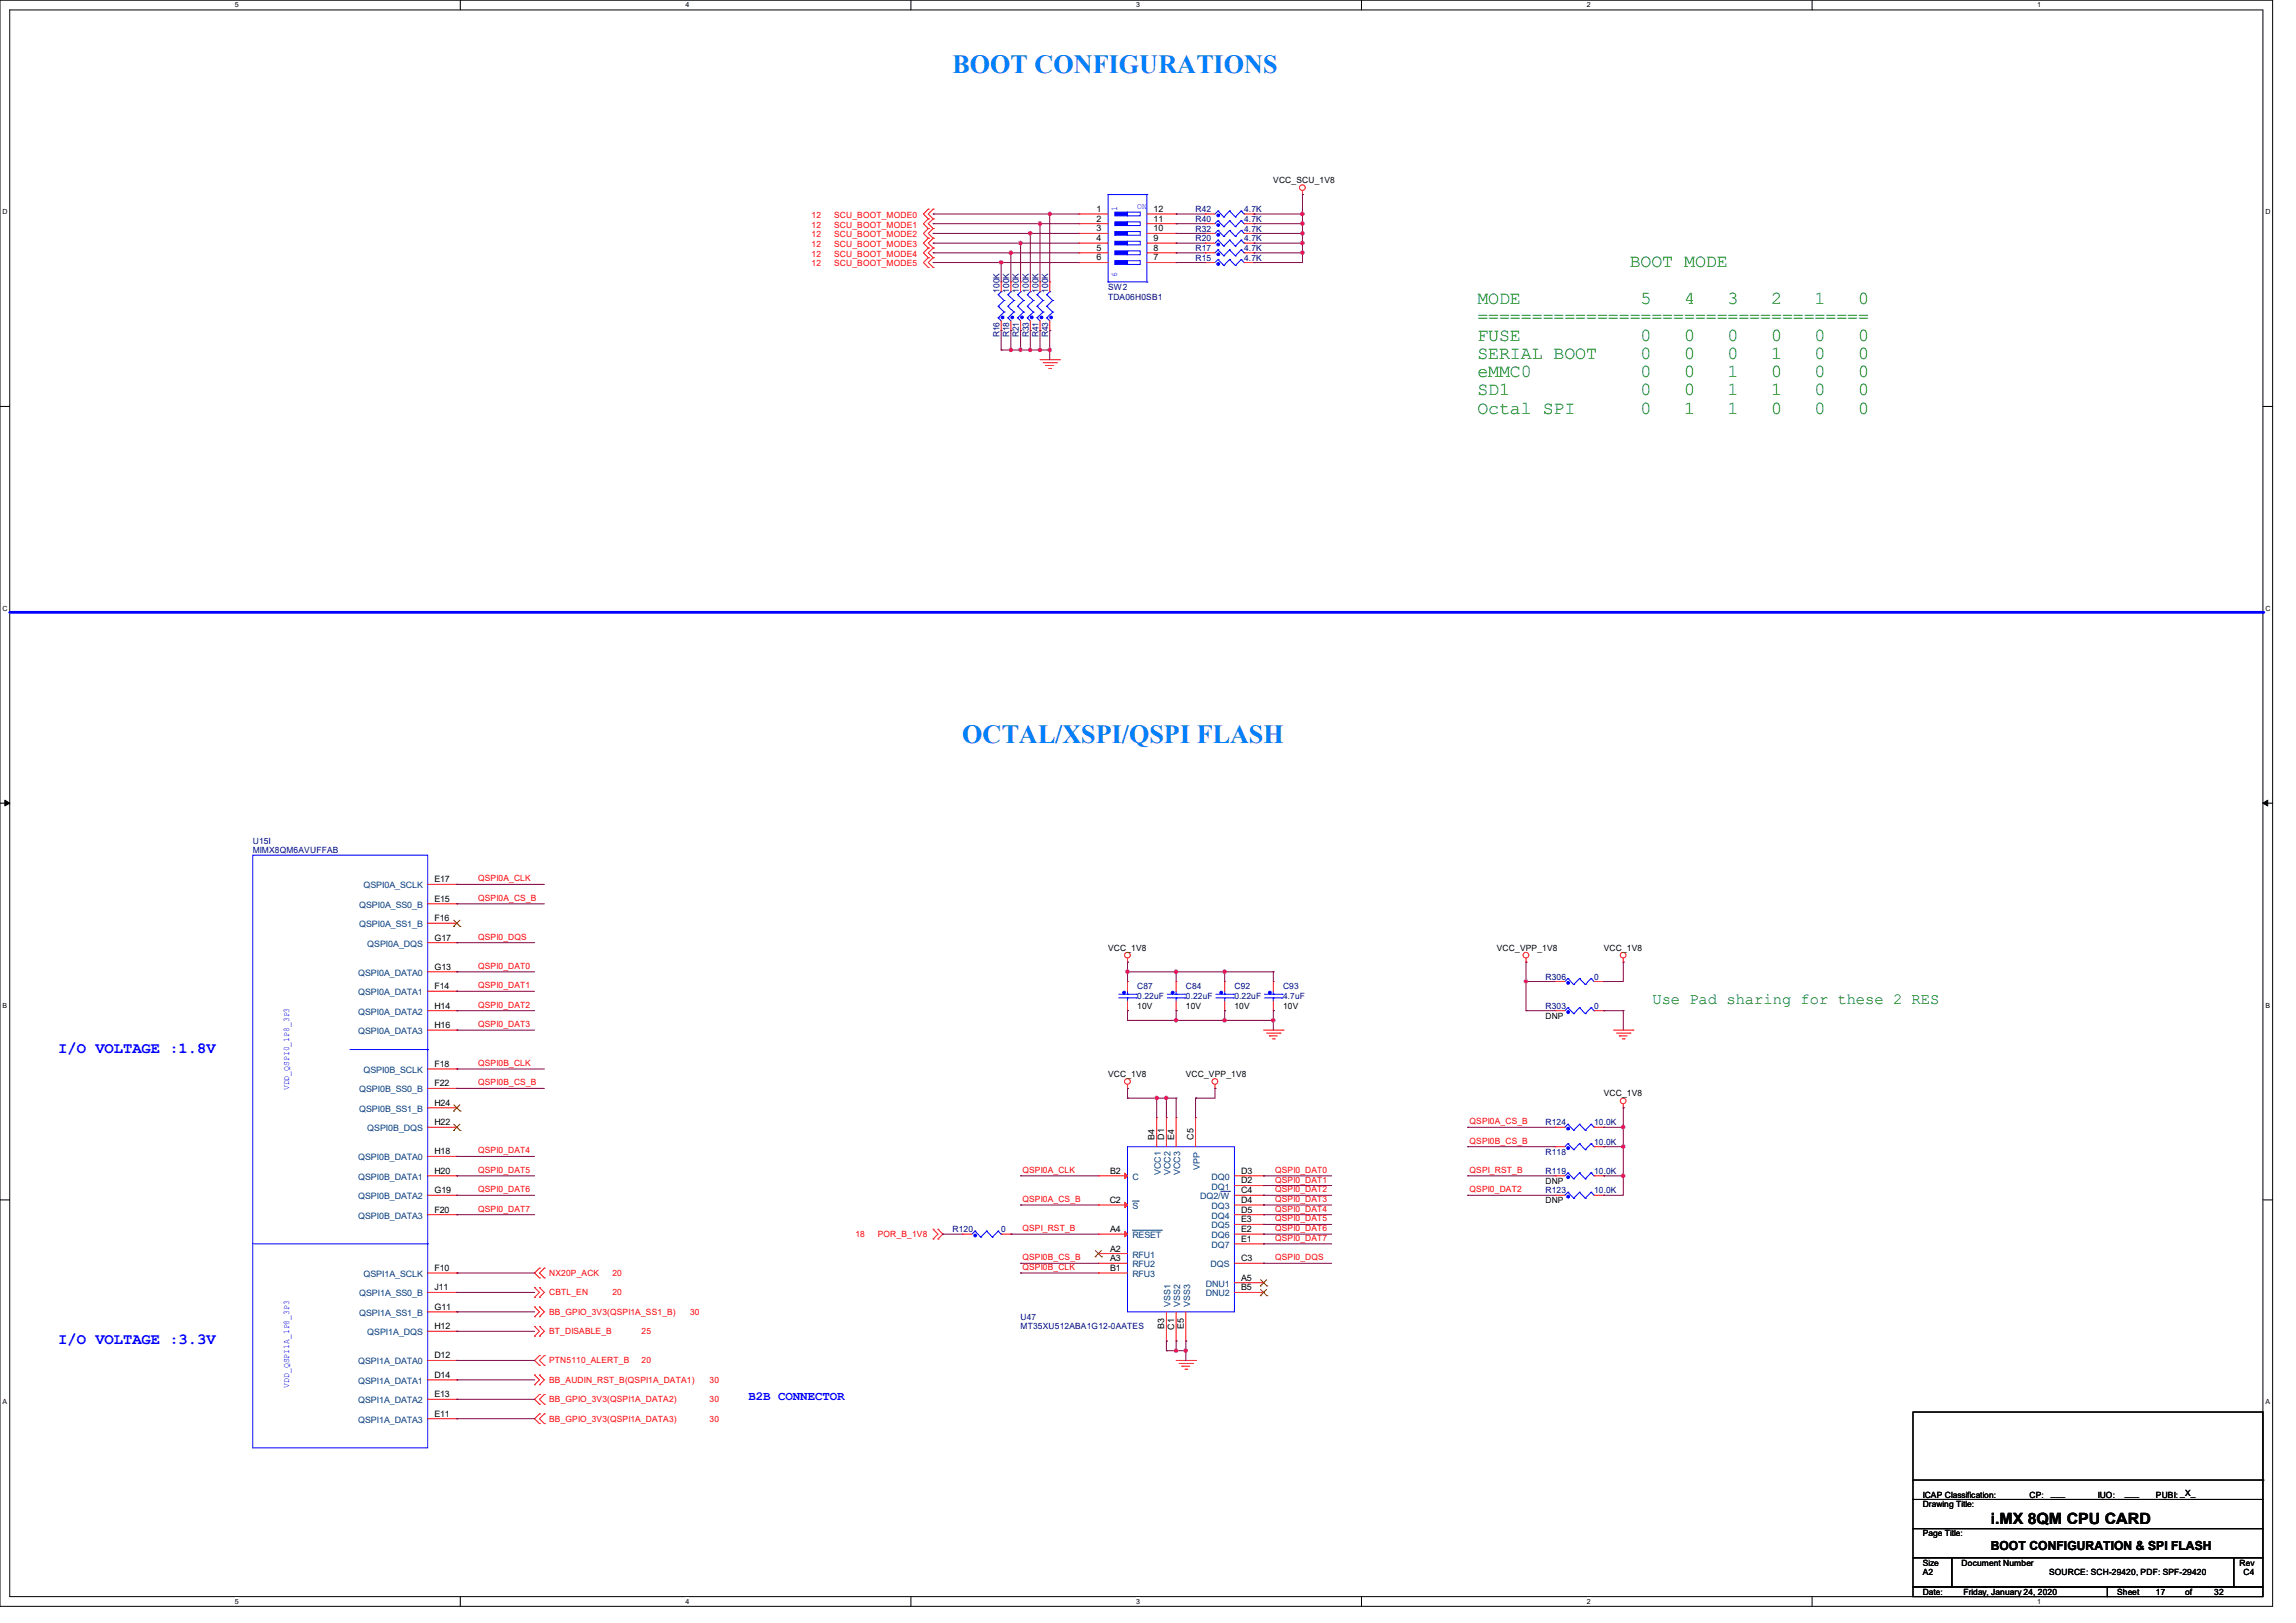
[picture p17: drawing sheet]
<svg xmlns="http://www.w3.org/2000/svg" width="420mm" height="297mm" viewBox="0 0 420 297" stroke-linecap="round" stroke-linejoin="round" font-family="sans-serif">
<defs><g id="words">
<g font-size="4.8" fill="#0080ff">
<text x="174.2" y="13.3">BOOT CONFIGURATIONS</text>
<text x="176" y="136">OCTAL/XSPI/QSPI FLASH</text>
</g>
<g font-size="3.3" fill="#008000">
<text x="298.1" y="48.9">BOOT MODE</text>
<text x="270.3" y="55.6">MODE</text>
<text x="270.3" y="59">====================================</text>
<text x="300.1" y="55.6">5</text>
<text x="308" y="55.6">4</text>
<text x="316" y="55.6">3</text>
<text x="324" y="55.6">2</text>
<text x="331.9" y="55.6">1</text>
<text x="339.9" y="55.6">0</text>
<text x="270.3" y="62.3">FUSE</text>
<text x="270.3" y="65.7">SERIAL BOOT</text>
<text x="300.1" y="62.3">0</text>
<text x="300.1" y="65.7">0</text>
<text x="308" y="62.3">0</text>
<text x="308" y="65.7">0</text>
<text x="316" y="62.3">0</text>
<text x="316" y="65.7">0</text>
<text x="324" y="62.3">0</text>
<text x="324" y="65.7">1</text>
<text x="331.9" y="62.3">0</text>
<text x="331.9" y="65.7">0</text>
<text x="339.9" y="62.3">0</text>
<text x="339.9" y="65.7">0</text>
<text x="270.3" y="69">eMMC0</text>
<text x="300.1" y="69">0</text>
<text x="308" y="69">0</text>
<text x="316" y="69">1</text>
<text x="324" y="69">0</text>
<text x="331.9" y="69">0</text>
<text x="339.9" y="69">0</text>
<text x="270.3" y="72.3">SD1</text>
<text x="270.3" y="75.7">Octal SPI</text>
<text x="300.1" y="72.3">0</text>
<text x="300.1" y="75.7">0</text>
<text x="308" y="72.3">0</text>
<text x="308" y="75.7">1</text>
<text x="316" y="72.3">1</text>
<text x="316" y="75.7">1</text>
<text x="324" y="72.3">1</text>
<text x="324" y="75.7">0</text>
<text x="331.9" y="72.3">0</text>
<text x="331.9" y="75.7">0</text>
<text x="339.9" y="72.3">0</text>
<text x="339.9" y="75.7">0</text>
</g>
<text font-size="2.8" fill="#008000" x="302.3" y="183.6">Use Pad sharing for these 2 RES</text>
<g font-size="2.8" fill="#00f">
<text x="10.7" y="192.7">I/O VOLTAGE :1.8V</text>
<text x="10.7" y="246">I/O VOLTAGE :3.3V</text>
</g>
<text font-size="2.8" x="364.1" y="278.8">i.MX 8QM CPU CARD</text>
<text font-size="2.3" fill="#00f" x="136.9" y="256.2">B2B CONNECTOR</text>
<text font-size="2.3" x="364.1" y="283.6">BOOT CONFIGURATION &amp; SPI FLASH</text>
<g font-size="1.6">
<text x="232.9" y="33.5">VCC_SCU_1V8</text>
<text x="200.6" y="38.8">1</text>
<text x="200.6" y="40.6">2</text>
<text x="211" y="40.6">11</text>
<text x="211" y="38.8">12</text>
<text x="200.6" y="42.3">3</text>
<text x="200.6" y="44.1">4</text>
<text x="200.6" y="45.9">5</text>
<text x="200.6" y="47.7">6</text>
<text x="211" y="47.7">7</text>
<text x="211" y="45.9">8</text>
<text x="211" y="44.1">9</text>
<text x="211" y="42.3">10</text>
<text x="79.5" y="161.5">E17</text>
<text x="79.5" y="165">E15</text>
<text x="79.5" y="172.1">G17</text>
<text x="79.5" y="168.6">F16</text>
<text x="202.7" y="173.9">VCC_1V8</text>
<text x="273.8" y="173.9">VCC_VPP_1V8</text>
<text x="293.4" y="173.9">VCC_1V8</text>
<text x="79.5" y="177.5">G13</text>
<text x="79.5" y="181">F14</text>
<text x="79.5" y="184.6">H14</text>
<text x="208" y="184.6">10V</text>
<text x="216.9" y="184.6">10V</text>
<text x="225.8" y="184.6">10V</text>
<text x="234.7" y="184.6">10V</text>
<text x="79.5" y="188.1">H16</text>
<text x="282.7" y="186.4">DNP</text>
<text x="79.5" y="195.2">F18</text>
<text x="202.7" y="197.1">VCC_1V8</text>
<text x="216.9" y="197.1">VCC_VPP_1V8</text>
<text x="79.5" y="198.8">F22</text>
<text x="79.5" y="202.4">H24</text>
<text x="293.4" y="200.6">VCC_1V8</text>
<text x="79.5" y="205.9">H22</text>
<text x="211.2" y="208.6" transform="rotate(-90 211.2 208.6)">B4</text>
<text x="213" y="208.6" transform="rotate(-90 213 208.6)">D1</text>
<text x="214.8" y="208.6" transform="rotate(-90 214.8 208.6)">E4</text>
<text x="218.3" y="208.6" transform="rotate(-90 218.3 208.6)">C5</text>
<text x="79.5" y="211.2">H18</text>
<text x="79.5" y="214.8">H20</text>
<text x="203.1" y="214.8">B2</text>
<text x="227" y="214.8">D3</text>
<text x="79.5" y="218.4">G19</text>
<text x="79.5" y="221.9">F20</text>
<text x="203" y="220.1">C2</text>
<text x="227" y="216.6">D2</text>
<text x="227" y="218.4">C4</text>
<text x="227" y="220.1">D4</text>
<text x="227" y="221.9">D5</text>
<text x="282.7" y="216.6">DNP</text>
<text x="282.7" y="220.2">DNP</text>
<text x="203.1" y="225.5">A4</text>
<text x="227" y="223.7">E3</text>
<text x="227" y="225.5">E2</text>
<text x="227" y="227.2">E1</text>
<text x="79.5" y="232.6">F10</text>
<text x="203.1" y="229">A2</text>
<text x="203.1" y="230.8">A3</text>
<text x="203.1" y="232.6">B1</text>
<text x="227" y="230.8">C3</text>
<text x="79.5" y="236.1">J11</text>
<text x="79.5" y="239.7">G11</text>
<text x="227" y="234.4">A5</text>
<text x="227" y="236.1">B5</text>
<text x="79.5" y="243.3">H12</text>
<text x="213" y="243.3" transform="rotate(-90 213 243.3)">B3</text>
<text x="214.8" y="243.4" transform="rotate(-90 214.8 243.4)">C1</text>
<text x="216.5" y="243.3" transform="rotate(-90 216.5 243.3)">E5</text>
<text x="79.5" y="248.6">D12</text>
<text x="79.5" y="252.1">D14</text>
<text x="79.5" y="255.7">E13</text>
<text x="79.5" y="259.3">E11</text>
<text x="351.7" y="275.8">Drawing Title:</text>
<text x="351.7" y="274.1">ICAP Classification:</text>
<text x="371.3" y="274.1">CP:</text>
<text x="375.2" y="273.8">___</text>
<text x="383.7" y="274.1">IUO:</text>
<text x="388.7" y="273.8">___</text>
<text x="394.4" y="274.1">PUBI: _X_</text>
<text x="351.7" y="281.2">Page Title:</text>
<text x="351.7" y="286.5">Size</text>
<text x="358.8" y="286.5">Document Number</text>
<text x="409.7" y="286.5">Rev</text>
<text x="351.7" y="291.8">Date:</text>
<text x="351.7" y="288.3">A2</text>
<text x="359.2" y="291.8">Friday, January 24, 2020</text>
<text x="374.8" y="288.3">SOURCE: SCH-29420, PDF: SPF-29420</text>
<text x="387.3" y="291.8">Sheet</text>
<text x="394.4" y="291.8">17</text>
<text x="399.7" y="291.8">of</text>
<text x="405" y="291.8">32</text>
<text x="410.4" y="288.3">C4</text>
</g>
<g font-size="1.6" fill="#f00">
<text x="148.5" y="41.7">12</text>
<text x="148.5" y="39.9">12</text>
<text x="152.6" y="41.7">SCU_BOOT_MODE1</text>
<text x="152.6" y="39.9">SCU_BOOT_MODE0</text>
<text x="148.5" y="45.2">12</text>
<text x="148.5" y="43.4">12</text>
<text x="148.5" y="47">12</text>
<text x="152.6" y="45.2">SCU_BOOT_MODE3</text>
<text x="152.6" y="43.4">SCU_BOOT_MODE2</text>
<text x="152.6" y="47">SCU_BOOT_MODE4</text>
<text x="148.5" y="48.8">12</text>
<text x="152.6" y="48.8">SCU_BOOT_MODE5</text>
<text x="87.5" y="161.3">QSPI0A_CLK</text>
<text x="87.5" y="164.8">QSPI0A_CS_B</text>
<text x="87.5" y="172">QSPI0_DQS</text>
<text x="87.5" y="177.3">QSPI0_DAT0</text>
<text x="87.5" y="180.8">QSPI0_DAT1</text>
<text x="87.5" y="184.4">QSPI0_DAT2</text>
<text x="87.5" y="188">QSPI0_DAT3</text>
<text x="87.5" y="195.1">QSPI0B_CLK</text>
<text x="87.5" y="198.6">QSPI0B_CS_B</text>
<text x="268.8" y="205.7">QSPI0A_CS_B</text>
<text x="268.8" y="209.3">QSPI0B_CS_B</text>
<text x="87.5" y="211.1">QSPI0_DAT4</text>
<text x="87.5" y="214.6">QSPI0_DAT5</text>
<text x="187" y="214.6">QSPI0A_CLK</text>
<text x="233.3" y="214.6">QSPI0_DAT0</text>
<text x="268.8" y="214.6">QSPI_RST_B</text>
<text x="87.5" y="218.2">QSPI0_DAT6</text>
<text x="87.5" y="221.7">QSPI0_DAT7</text>
<text x="187" y="220">QSPI0A_CS_B</text>
<text x="233.3" y="216.4">QSPI0_DAT1</text>
<text x="233.3" y="218.2">QSPI0_DAT2</text>
<text x="233.3" y="220">QSPI0_DAT3</text>
<text x="233.3" y="221.7">QSPI0_DAT4</text>
<text x="268.8" y="218.2">QSPI0_DAT2</text>
<text x="156.5" y="226.4">18</text>
<text x="160.6" y="226.4">POR_B_1V8</text>
<text x="187" y="225.3">QSPI_RST_B</text>
<text x="233.3" y="223.5">QSPI0_DAT5</text>
<text x="233.3" y="225.3">QSPI0_DAT6</text>
<text x="233.3" y="227.1">QSPI0_DAT7</text>
<text x="100.5" y="233.5">NX20P_ACK</text>
<text x="112" y="233.5">20</text>
<text x="187" y="230.6">QSPI0B_CS_B</text>
<text x="187" y="232.4">QSPI0B_CLK</text>
<text x="233.3" y="230.6">QSPI0_DQS</text>
<text x="100.5" y="237.1">CBTL_EN</text>
<text x="112" y="237.1">20</text>
<text x="100.5" y="244.2">BT_DISABLE_B</text>
<text x="100.5" y="240.6">BB_GPIO_3V3(QSPI1A_SS1_B)</text>
<text x="117.4" y="244.2">25</text>
<text x="126.2" y="240.6">30</text>
<text x="100.5" y="249.5">PTN5110_ALERT_B</text>
<text x="117.4" y="249.5">20</text>
<text x="100.5" y="256.6">BB_GPIO_3V3(QSPI1A_DATA2)</text>
<text x="100.5" y="253.1">BB_AUDIN_RST_B(QSPI1A_DATA1)</text>
<text x="129.8" y="256.6">30</text>
<text x="129.8" y="253.1">30</text>
<text x="100.5" y="260.2">BB_GPIO_3V3(QSPI1A_DATA3)</text>
<text x="129.8" y="260.2">30</text>
</g>
<g font-size="1.6" fill="#00f">
<text x="204.4" y="38.6" transform="rotate(-90 204.4 38.6)">1</text>
<text x="208" y="38.3">ON</text>
<text x="204.4" y="50.7" transform="rotate(-90 204.4 50.7)">6</text>
<text x="52.9" y="199.5" transform="rotate(-90 52.9 199.5)">VDD_QSPI0_1P8_3P3</text>
<text x="52.9" y="254" transform="rotate(-90 52.9 254)">VDD_QSPI1A_1P8_3P3</text>
</g>
<g font-size="1.6" fill="#000080">
<text x="218.7" y="38.8">R42</text>
<text x="218.7" y="40.6">R40</text>
<text x="227.6" y="38.8">4.7K</text>
<text x="227.6" y="40.6">4.7K</text>
<text x="218.7" y="47.7">R15</text>
<text x="218.7" y="44.2">R20</text>
<text x="218.7" y="42.4">R32</text>
<text x="218.7" y="45.9">R17</text>
<text x="227.6" y="47.7">4.7K</text>
<text x="227.6" y="44.2">4.7K</text>
<text x="227.6" y="42.4">4.7K</text>
<text x="227.6" y="45.9">4.7K</text>
<text x="182.8" y="53.6" transform="rotate(-90 182.8 53.6)">100K</text>
<text x="184.6" y="53.6" transform="rotate(-90 184.6 53.6)">100K</text>
<text x="186.4" y="53.6" transform="rotate(-90 186.4 53.6)">100K</text>
<text x="188.2" y="53.6" transform="rotate(-90 188.2 53.6)">100K</text>
<text x="189.9" y="53.6" transform="rotate(-90 189.9 53.6)">100K</text>
<text x="191.7" y="53.6" transform="rotate(-90 191.7 53.6)">100K</text>
<text x="202.7" y="53">SW2</text>
<text x="202.7" y="54.8">TDA06H0SB1</text>
<text x="182.8" y="61.7" transform="rotate(-90 182.8 61.7)">R16</text>
<text x="184.6" y="61.7" transform="rotate(-90 184.6 61.7)">R18</text>
<text x="186.4" y="61.7" transform="rotate(-90 186.4 61.7)">R21</text>
<text x="188.2" y="61.7" transform="rotate(-90 188.2 61.7)">R33</text>
<text x="189.9" y="61.7" transform="rotate(-90 189.9 61.7)">R41</text>
<text x="191.7" y="61.7" transform="rotate(-90 191.7 61.7)">R43</text>
<text x="46.2" y="154.4">U15I</text>
<text x="46.2" y="156.2">MIMX8QM6AVUFFAB</text>
<text x="282.7" y="179.3">R306</text>
<text x="291.6" y="179.3">0</text>
<text x="208" y="181.1">C87</text>
<text x="208" y="182.8">0.22uF</text>
<text x="216.9" y="181.1">C84</text>
<text x="216.9" y="182.8">0.22uF</text>
<text x="225.8" y="181.1">C92</text>
<text x="225.8" y="182.8">0.22uF</text>
<text x="234.7" y="181.1">C93</text>
<text x="234.7" y="182.8">4.7uF</text>
<text x="282.7" y="184.6">R303</text>
<text x="291.6" y="184.6">0</text>
<text x="282.7" y="205.9">R124</text>
<text x="291.6" y="205.9">10.0K</text>
<text x="291.6" y="209.5">10.0K</text>
<text x="282.7" y="211.3">R118</text>
<text x="282.7" y="214.8">R119</text>
<text x="291.6" y="214.8">10.0K</text>
<text x="282.7" y="218.4">R123</text>
<text x="291.6" y="218.4">10.0K</text>
<text x="174.2" y="225.5">R120</text>
<text x="183.1" y="225.5">0</text>
<text x="186.7" y="243.3">MT35XU512ABA1G12-0AATES</text>
<text x="186.7" y="241.5">U47</text>
</g>
<g font-size="1.6" fill="#004080">
<text x="65.7" y="166.1">QSPI0A_SS0_B</text>
<text x="66.5" y="162.6">QSPI0A_SCLK</text>
<text x="65.7" y="169.7">QSPI0A_SS1_B</text>
<text x="67.2" y="173.2">QSPI0A_DQS</text>
<text x="65.5" y="178.6">QSPI0A_DATA0</text>
<text x="65.5" y="182.1">QSPI0A_DATA1</text>
<text x="65.5" y="185.7">QSPI0A_DATA2</text>
<text x="65.5" y="189.2">QSPI0A_DATA3</text>
<text x="66.5" y="196.3">QSPI0B_SCLK</text>
<text x="65.7" y="199.9">QSPI0B_SS0_B</text>
<text x="65.7" y="203.5">QSPI0B_SS1_B</text>
<text x="67.2" y="207">QSPI0B_DQS</text>
<text x="65.5" y="212.3">QSPI0B_DATA0</text>
<text x="65.5" y="215.9">QSPI0B_DATA1</text>
<text x="207.1" y="215.9">C</text>
<text x="212.3" y="215.1" transform="rotate(-90 212.3 215.1)">VCC1</text>
<text x="214.1" y="215.1" transform="rotate(-90 214.1 215.1)">VCC2</text>
<text x="215.9" y="215.1" transform="rotate(-90 215.9 215.1)">VCC3</text>
<text x="219.5" y="214" transform="rotate(-90 219.5 214)">VPP</text>
<text x="221.6" y="215.9">DQ0</text>
<text x="65.5" y="219.5">QSPI0B_DATA2</text>
<text x="207.1" y="221.2">S</text>
<text x="219.5" y="219.5">DQ2/W</text>
<text x="221.6" y="217.7">DQ1</text>
<text x="221.6" y="221.2">DQ3</text>
<text x="65.5" y="223">QSPI0B_DATA3</text>
<text x="207.1" y="226.6">RESET</text>
<text x="221.6" y="223">DQ4</text>
<text x="221.6" y="224.8">DQ5</text>
<text x="221.6" y="226.6">DQ6</text>
<text x="66.5" y="233.7">QSPI1A_SCLK</text>
<text x="207.1" y="230.1">RFU1</text>
<text x="207.1" y="231.9">RFU2</text>
<text x="207.1" y="233.7">RFU3</text>
<text x="221.4" y="231.9">DQS</text>
<text x="221.6" y="228.3">DQ7</text>
<text x="65.7" y="237.2">QSPI1A_SS0_B</text>
<text x="214.1" y="239.2" transform="rotate(-90 214.1 239.2)">VSS1</text>
<text x="215.9" y="239.2" transform="rotate(-90 215.9 239.2)">VSS2</text>
<text x="217.7" y="239.2" transform="rotate(-90 217.7 239.2)">VSS3</text>
<text x="220.6" y="235.5">DNU1</text>
<text x="220.6" y="237.2">DNU2</text>
<text x="65.7" y="240.8">QSPI1A_SS1_B</text>
<text x="67.2" y="244.4">QSPI1A_DQS</text>
<text x="65.5" y="249.7">QSPI1A_DATA0</text>
<text x="65.5" y="253.2">QSPI1A_DATA1</text>
<text x="65.5" y="256.8">QSPI1A_DATA2</text>
<text x="65.5" y="260.4">QSPI1A_DATA3</text>
</g>
<g font-size="1.3">
<text x="43" y="1.4">5</text>
<text x="125.4" y="1.4">4</text>
<text x="207.8" y="1.4">3</text>
<text x="290.2" y="1.4">2</text>
<text x="372.7" y="1.4">1</text>
<text x=".5" y="39.2">D</text>
<text x="414.4" y="39.2">D</text>
<text x=".5" y="111.8">C</text>
<text x="414.4" y="111.8">C</text>
<text x=".5" y="184.4">B</text>
<text x="414.4" y="184.4">B</text>
<text x=".5" y="257">A</text>
<text x="414.4" y="257">A</text>
<text x="43" y="293.5">5</text>
<text x="125.4" y="293.5">4</text>
<text x="207.8" y="293.5">3</text>
<text x="290.2" y="293.5">2</text>
<text x="372.7" y="293.5">1</text>
</g>
</g></defs>
<path d="M0 0h415.7v294h-415.7zM1.8 1.8h412.1v290.4h-412.1z" fill="none" stroke="#000" stroke-width=".18"/>
<g fill="#fff">
<path d="M43 .2h.6v1.4h-.6z"/>
<path d="M43 292.4h.6v1.4h-.6z"/>
</g>
<path d="M84.2 0v1.8M84.2 292.2v1.8" fill="none" stroke="#000" stroke-width=".18"/>
<g fill="#fff">
<path d="M125.4 .2h.7v1.4h-.7z"/>
<path d="M125.4 292.4h.7v1.4h-.7z"/>
</g>
<path d="M166.6 0v1.8M166.6 292.2v1.8" fill="none" stroke="#000" stroke-width=".18"/>
<g fill="#fff">
<path d="M207.8 .2h.7v1.4h-.7z"/>
<path d="M207.8 292.4h.7v1.4h-.7z"/>
</g>
<path d="M249 0v1.8M249 292.2v1.8" fill="none" stroke="#000" stroke-width=".18"/>
<g fill="#fff">
<path d="M290.2 .2h.7v1.4h-.7z"/>
<path d="M290.2 292.4h.7v1.4h-.7z"/>
</g>
<path d="M331.5 0v1.8M331.5 292.2v1.8" fill="none" stroke="#000" stroke-width=".18"/>
<g fill="#fff">
<path d="M372.7 .2h.6v1.4h-.6z"/>
<path d="M372.7 292.4h.6v1.4h-.6z"/>
<path d="M.5 38.1h.9v1.4h-.9z"/>
<path d="M414.4 38.1h.9v1.4h-.9z"/>
<path d="M.5 110.7h.9v1.4h-.9z"/>
<path d="M414.4 110.7h.9v1.4h-.9z"/>
</g>
<path d="M0 74.4h1.8M413.9 74.4h1.8" fill="none" stroke="#000" stroke-width=".18"/>
<g fill="#fff">
<path d="M.5 183.3h.8v1.4h-.8z"/>
<path d="M414.4 183.3h.8v1.4h-.8z"/>
</g>
<path d="M0 147h1.8M413.9 147h1.8" fill="none" stroke="#000" stroke-width=".18"/>
<path d="M.9 146.4l.9 .6-.9 .5zM413.9 147l.9-.6v1.1z" fill="#000" stroke="#000" stroke-width=".18"/>
<g fill="#fff">
<path d="M.5 255.9h.8v1.4h-.8z"/>
<path d="M414.4 255.9h.8v1.4h-.8z"/>
</g>
<path d="M0 219.6h1.8M413.9 219.6h1.8" fill="none" stroke="#000" stroke-width=".18"/>
<path d="M1.8 112.1h412.1" fill="none" stroke="#00f" stroke-width=".51"/>
<circle cx="413.9" cy="112.1" r=".25" fill="#00f"/>
<g fill="none" stroke="#f00" stroke-width=".18">
<path d="M169.8 38.3h.1M169.8 38.3l-.9 .9 .9 .8M170.7 38.3h.1M170.7 38.3l-.9 .9 .9 .8M197.4 39.2h.1M197.4 39.2h5.3M209.8 39.2h5.3M215.1 39.2h.1M220.5 39.2h.1M220.5 39.2h1.7M227.6 39.2h1.8M229.4 39.2h.1"/>
<path d="M238.3 35.6h.1M238.3 34.9v.7M169.8 43.6h.1M169.8 45.4h.1M169.8 41.8h.1M169.8 47.2h.1M169.8 48.9h.1M169.8 40h.1M169.8 43.6l-.9 .9 .9 .9M169.8 41.8l-.9 .9 .9 .9M169.8 47.2l-.9 .8 .9 .9M169.8 40l-.9 .9 .9 .9"/>
<path d="M169.8 45.4l-.9 .9 .9 .9M170.7 43.6h.1M170.7 45.4h.1M170.7 41.8h.1M170.7 47.2h.1M170.7 48.9h.1M170.7 40h.1M170.7 43.6l-.9 .9 .9 .9M170.7 41.8l-.9 .9 .9 .9M170.7 47.2l-.9 .8 .9 .9M170.7 40l-.9 .9 .9 .9M170.7 45.4l-.9 .9 .9 .9"/>
<path d="M183.1 51.6h.1M183.1 51.6v1.8M183.1 58.7v1.8M184.9 51.6h.1M184.9 51.6v1.8M184.9 58.7v1.8M186.7 51.6h.1M186.7 51.6v1.8M186.7 58.7v1.8M188.5 51.6h.1M188.5 51.6v1.8M188.5 58.7v1.8"/>
<path d="M190.2 51.6h.1M190.2 51.6v1.8M190.2 58.7v1.8M192 51.6h.1M192 51.6v1.8M192 58.7v1.8M197.4 40.9h.1M197.4 42.7h.1M197.4 44.5h.1M197.4 46.3h.1M197.4 48h.1M197.4 48h5.3"/>
<path d="M197.4 40.9h5.3M197.4 42.7h5.3M197.4 44.5h5.3M197.4 46.3h5.3M209.8 48h5.3M209.8 40.9h5.3M209.8 42.7h5.3M209.8 44.5h5.3M209.8 46.3h5.3M215.1 48h.1M215.1 46.3h.1M215.1 44.5h.1"/>
<path d="M215.1 42.7h.1M215.1 40.9h.1M220.5 48h.1M220.5 40.9h.1M220.5 44.5h.1M220.5 42.7h.1M220.5 46.3h.1M220.5 48h1.7M220.5 40.9h1.7M220.5 42.7h1.7M220.5 44.5h1.7M220.5 46.3h1.7"/>
<path d="M227.6 48h1.8M227.6 40.9h1.8M227.6 42.7h1.8M227.6 44.5h1.8M227.6 46.3h1.8M229.4 48h.1M229.4 40.9h.1M229.4 44.5h.1M229.4 42.7h.1M229.4 46.3h.1M183.1 60.5h.1M184.9 60.5h.1"/>
<path d="M186.7 60.5h.1M188.5 60.5h.1M190.2 60.5h.1M190.2 65.8h3.6M190.8 66.4h2.5M191.3 66.9h.1M191.3 66.9h1.4M191.9 67.4h.3M192 60.5h.1M192.2 67.4h.1M193.3 66.4h.1M193.8 65.8h.1"/>
<path d="M78.2 177.8h5.4M78.2 172.5h5.4M78.2 161.8h5.4M78.2 165.4h5.4M78.2 169h5.4M83.6 177.8h.1M83.6 172.5h.1M83.6 161.8h.1M83.6 165.4h.1M83.6 169h.1M206.2 176.1h.1M206.2 179.6h.1"/>
<path d="M206.2 175.3v.8M206.2 179.6v1.8M215.1 179.6h.1M215.1 179.6v1.8M224 179.6h.1M224 179.6v1.8M232.9 179.6h.1M232.9 179.6v1.8M279.1 176.1h.1M279.1 175.3v.8M284.5 179.6h.1M284.5 179.6h1.8"/>
<path d="M291.6 179.6h1.8M293.4 179.6h.1M296.9 176.1h.1M296.9 175.3v.8M78.2 188.5h5.4M78.2 185h5.4M78.2 181.4h5.4M78.2 195.6h5.4M78.2 199.2h5.4M83.6 181.4h.1M83.6 185h.1M83.6 188.5h.1"/>
<path d="M83.6 195.6h.1M83.6 199.2h.1M206.2 199.2h.1M206.2 185h.1M206.2 183.2v1.8M206.2 198.5v.7M215.1 185h.1M215.1 183.2v1.8M222.2 199.2h.1M222.2 198.5v.7M224 185h.1M224 183.2v1.8"/>
<path d="M231.1 188.5h3.6M231.7 189.1h2.4M232.2 189.6h.1M232.2 189.6h1.4M232.7 190.1h.4M232.9 185h.1M232.9 183.2v1.8M233.1 190.1h.1M234.1 189.1h.1M234.7 188.5h.1M284.5 185h.1M284.5 185h1.8"/>
<path d="M291.6 185h1.8M293.4 185h.1M295.1 188.5h3.6M295.7 189.1h2.5M296.2 189.6h.1M296.2 189.6h1.4M296.8 190.1h.3M297.1 190.1h.1M298.2 189.1h.1M298.7 188.5h.1M78.2 206.3h5.4M78.2 211.6h5.4"/>
<path d="M78.2 215.2h5.4M78.2 218.7h5.4M78.2 202.7h5.4M83.6 211.6h.1M83.6 215.2h.1M83.6 218.7h.1M83.6 206.3h.1M83.6 202.7h.1M200.9 215.2h.1M200.9 215.2h5.3M211.6 204.5h.1M211.6 204.5v5.3"/>
<path d="M213.4 204.5h.1M213.4 204.5v5.3M215.1 204.5h.1M215.1 204.5v5.3M218.7 204.5h.1M218.7 204.5v5.3M225.8 215.2h5.3M225.8 218.7h5.3M225.8 217h5.3M231.1 215.2h.1M231.1 217h.1M231.1 218.7h.1"/>
<path d="M284.5 206.3h.1M284.5 209.8h.1M284.5 215.2h.1M284.5 218.7h.1M284.5 206.3h1.8M284.5 209.8h1.8M284.5 215.2h1.8M284.5 218.7h1.8M291.6 206.3h1.8M291.6 209.8h1.8M291.6 215.2h1.8M291.6 218.7h1.8"/>
<path d="M293.4 206.3h.1M293.4 209.8h.1M293.4 215.2h.1M293.4 218.7h.1M296.9 202.7h.1M296.9 202v.7M78.2 222.3h5.4M78.2 233h5.4M78.2 236.5h5.4M83.6 222.3h.1M83.6 233h.1M83.6 236.5h.1"/>
<path d="M97.8 235.6h.1M97.8 237.4h.1M97.8 239.2h.1M97.8 235.6l.9 .9-.9 .9M97.8 239.2l.9 .9-.9 .9M98.7 232.1h.1M98.7 233.8h.1M98.7 237.4h.1M98.7 235.6h.1M98.7 239.2h.1M98.7 232.1l-.9 .9 .9 .8M98.7 235.6l.9 .9-.9 .9"/>
<path d="M98.7 239.2l.9 .9-.9 .9M99.6 233.8h.1M99.6 232.1h.1M99.6 232.1l-.9 .9 .9 .8M170.7 225h.1M170.7 226.7h.1M170.7 225l.9 .8-.9 .9M171.6 226.7h.1M171.6 225h.1M171.6 225l.9 .8-.9 .9M176 225.8h.1M176 225.8h1.8"/>
<path d="M183.1 225.8h1.8M184.9 225.8h.1M200.9 225.8h.1M200.9 229.4h.1M200.9 231.2h.1M200.9 233h.1M200.9 220.5h.1M200.9 233h5.3M200.9 220.5h5.3M200.9 225.8h5.3M200.9 231.2h5.3M200.9 229.4h5.3"/>
<path d="M225.8 222.3h5.3M225.8 236.5h5.3M225.8 234.7h5.3M225.8 220.5h5.3M225.8 224.1h5.3M225.8 225.8h5.3M225.8 227.6h5.3M225.8 231.2h5.3M231.1 234.7h.1M231.1 236.5h.1M231.1 220.5h.1M231.1 222.3h.1"/>
<path d="M231.1 224.1h.1M231.1 225.8h.1M231.1 227.6h.1M231.1 231.2h.1M78.2 249h5.4M78.2 252.5h5.4M78.2 256.1h5.4M78.2 259.6h5.4M78.2 243.6h5.4M78.2 240.1h5.4M83.6 249h.1M83.6 252.5h.1"/>
<path d="M83.6 256.1h.1M83.6 259.6h.1M83.6 243.6h.1M83.6 240.1h.1M97.8 244.5h.1M97.8 242.7h.1M97.8 241h.1M97.8 253.4h.1M97.8 251.6h.1M97.8 242.7l.9 .9-.9 .9M97.8 251.6l.9 .9-.9 .9M98.7 255.2h.1"/>
<path d="M98.7 257h.1M98.7 258.7h.1M98.7 249.9h.1M98.7 248.1h.1M98.7 242.7h.1M98.7 244.5h.1M98.7 241h.1M98.7 251.6h.1M98.7 253.4h.1M98.7 255.2l-.9 .9 .9 .9M98.7 258.7l-.9 .9 .9 .9M98.7 248.1l-.9 .9 .9 .9"/>
<path d="M98.7 242.7l.9 .9-.9 .9M98.7 251.6l.9 .9-.9 .9M99.6 257h.1M99.6 255.2h.1M99.6 258.7h.1M99.6 248.1h.1M99.6 249.9h.1M99.6 255.2l-.9 .9 .9 .9M99.6 258.7l-.9 .9 .9 .9M99.6 248.1l-.9 .9 .9 .9M213.4 245.4h.1M213.4 240.1v5.3"/>
<path d="M215.1 245.4h.1M215.1 249h3.6M215.1 240.1v5.3M215.7 249.5h2.4M216.2 250h.1M216.2 250h1.4M216.7 250.6h.4M216.9 245.4h.1M216.9 240.1v5.3M217.1 250.6h.1M218.1 249.5h.1M218.7 249h.1"/>
<path d="M98.7 260.5h.1M99.6 260.5h.1"/>
<circle cx="238.2" cy="34.3" r=".52"/>
<circle cx="206.2" cy="174.8" r=".52"/>
<circle cx="279.1" cy="174.8" r=".52"/>
<circle cx="296.9" cy="174.8" r=".52"/>
<circle cx="206.2" cy="197.9" r=".52"/>
<circle cx="222.2" cy="197.9" r=".52"/>
<circle cx="296.9" cy="201.5" r=".52"/>
</g>
<path d="M349.9 258.4h64v16h-64zM349.9 274.4h64v5.3h-64zM349.9 279.7h64v5.4h-64zM349.9 270.8h64M413.9 270.8h.1M349.9 285.1h7.1v5.3h-7.1zM349.9 290.4h35.6v1.8h-35.6zM357 285.1h51.6v5.3h-51.6zM385.5 290.4h28.4v1.8h-28.4zM408.6 285.1h5.3v5.3h-5.3z" fill="none" stroke="#000" stroke-width=".18"/>
<g fill="none" stroke="#00f" stroke-width=".18">
<path d="M202.7 35.6h.1M202.7 35.6v16M202.7 35.6h7.1M206.2 38.8h2.4v.7h-2.4zM209.8 35.6h.1M209.8 35.6v16M222.8 38.6h.1M222.8 38.6l-.6 .6M222.8 38.6l1.1 1.1M223.9 39.7h.1M224.9 38.6h.1M224.9 38.6l-1 1.1"/>
<path d="M224.9 38.6l1.1 1.1M226 39.7h.1M227 38.6h.1M227 38.6l-1 1.1M227 38.6l.6 .6M227.6 39.2h.1M182.6 58.2h.1M182.6 56h.1M182.6 53.9h.1M182.6 58.2l.5 .5M182.6 56l1.1 1.1M182.6 53.9l1.1 1.1"/>
<path d="M183.1 53.4h.1M183.1 53.4l-.5 .5M183.7 57.1h.1M183.7 55h.1M183.7 57.1l-1.1 1.1M183.7 55l-1.1 1M184.4 58.2h.1M184.4 56h.1M184.4 53.9h.1M184.4 58.2l.5 .5M184.4 56l1.1 1.1M184.4 53.9l1.1 1.1"/>
<path d="M184.9 53.4h.1M184.9 53.4l-.5 .5M185.5 57.1h.1M185.5 55h.1M185.5 57.1l-1.1 1.1M185.5 55l-1.1 1M186.1 58.2h.1M186.1 56h.1M186.1 53.9h.1M186.1 58.2l.6 .5M186.1 56l1.1 1.1M186.1 53.9l1.1 1.1"/>
<path d="M186.7 53.4h.1M186.7 53.4l-.6 .5M187.2 57.1h.1M187.2 55h.1M187.2 57.1l-1.1 1.1M187.2 55l-1.1 1M187.9 58.2h.1M187.9 56h.1M187.9 53.9h.1M187.9 58.2l.6 .5M187.9 56l1.1 1.1M187.9 53.9l1.1 1.1"/>
<path d="M188.5 53.4h.1M188.5 53.4l-.6 .5M189 57.1h.1M189 55h.1M189 57.1l-1.1 1.1M189 55l-1.1 1M189.7 58.2h.1M189.7 56h.1M189.7 53.9h.1M189.7 58.2l.5 .5M189.7 56l1.1 1.1M189.7 53.9l1.1 1.1"/>
<path d="M190.2 53.4h.1M190.2 53.4l-.5 .5M190.8 57.1h.1M190.8 55h.1M190.8 57.1l-1.1 1.1M190.8 55l-1.1 1M191.5 58.2h.1M191.5 56h.1M191.5 53.9h.1M191.5 58.2l.5 .5M191.5 56l1.1 1.1M191.5 53.9l1.1 1.1"/>
<path d="M192 53.4h.1M192 53.4l-.5 .5M192.6 57.1h.1M192.6 55h.1M192.6 57.1l-1.1 1.1M192.6 55l-1.1 1M202.7 51.6h.1M202.7 51.6h7.1M206.2 40.6h2.4v.7h-2.4zM206.2 42.4h2.4v.7h-2.4zM206.2 44.2h2.4v.6h-2.4zM206.2 45.9h2.4v.7h-2.4z"/>
<path d="M206.2 47.7h2.4v.7h-2.4zM209.8 51.6h.1M222.8 47.5h.1M222.8 40.4h.1M222.8 43.9h.1M222.8 42.2h.1M222.8 45.7h.1M222.8 47.5l-.6 .5M222.8 47.5l1.1 1.1M222.8 40.4l-.6 .5M222.8 40.4l1.1 1.1M222.8 43.9l-.6 .6"/>
<path d="M222.8 43.9l1.1 1.1M222.8 42.2l-.6 .5M222.8 42.2l1.1 1.1M222.8 45.7l-.6 .6M222.8 45.7l1.1 1.1M223.9 48.6h.1M223.9 41.5h.1M223.9 45h.1M223.9 43.3h.1M223.9 46.8h.1M224.9 47.5h.1M224.9 40.4h.1"/>
<path d="M224.9 43.9h.1M224.9 42.2h.1M224.9 45.7h.1M224.9 47.5l-1 1.1M224.9 47.5l1.1 1.1M224.9 40.4l-1 1.1M224.9 40.4l1.1 1.1M224.9 43.9l-1 1.1M224.9 43.9l1.1 1.1M224.9 42.2l-1 1.1M224.9 42.2l1.1 1.1M224.9 45.7l-1 1.1"/>
<path d="M224.9 45.7l1.1 1.1M226 48.6h.1M226 41.5h.1M226 45h.1M226 43.3h.1M226 46.8h.1M227 47.5h.1M227 40.4h.1M227 43.9h.1M227 42.2h.1M227 45.7h.1M227 47.5l-1 1.1"/>
<path d="M227 47.5l.6 .5M227 40.4l-1 1.1M227 40.4l.6 .5M227 43.9l-1 1.1M227 43.9l.6 .6M227 42.2l-1 1.1M227 42.2l.6 .5M227 45.7l-1 1.1M227 45.7l.6 .6M227.6 48h.1M227.6 40.9h.1M227.6 44.5h.1"/>
<path d="M227.6 42.7h.1M227.6 46.3h.1M46.2 156.5h32v108.5h-32zM286.8 179.1h.1M286.8 179.1l-.5 .5M286.8 179.1l1.1 1.1M288.9 179.1h.1M288.9 179.1l-1 1.1M288.9 179.1l1.1 1.1M291 179.1h.1M291 179.1l-1 1.1M291 179.1l.6 .5"/>
<path d="M291.6 179.6h.1M64 192.1h14.2M78.2 192.1h.1M204.6 182.6h3.3M204.6 181.9h3.3M206.2 182.6h.1M206.2 181.9h.1M206.2 181.4v.5M206.2 182.6v.6M207.9 182.6h.1M207.9 181.9h.1M213.5 182.6h3.2"/>
<path d="M213.5 181.9h3.2M215.1 182.6h.1M215.1 181.9h.1M215.1 181.4v.5M215.1 182.6v.6M216.7 182.6h.1M216.7 181.9h.1M222.4 182.6h3.2M222.4 181.9h3.2M224 182.6h.1M224 181.9h.1M224 181.4v.5"/>
<path d="M224 182.6v.6M225.6 182.6h.1M225.6 181.9h.1M231.3 182.6h3.2M231.3 181.9h3.2M232.9 182.6h.1M232.9 181.9h.1M232.9 181.4v.5M232.9 182.6v.6M234.5 182.6h.1M234.5 181.9h.1M286.8 184.4h.1"/>
<path d="M286.8 184.4l-.5 .6M286.8 184.4l1.1 1.1M287.9 180.2h.1M287.9 185.5h.1M288.9 184.4h.1M288.9 184.4l-1 1.1M288.9 184.4l1.1 1.1M290 180.2h.1M290 185.5h.1M291 184.4h.1M291 184.4l-1 1.1M291 184.4l.6 .6"/>
<path d="M291.6 185h.1M206.2 209.8h19.6v30.3h-19.6zM286.8 205.7h.1M286.8 209.3h.1M286.8 214.6h.1M286.8 218.2h.1M286.8 205.7l-.5 .6M286.8 205.7l1.1 1.1M286.8 209.3l-.5 .5M286.8 209.3l1.1 1.1M286.8 214.6l-.5 .6M286.8 214.6l1.1 1.1"/>
<path d="M286.8 218.2l-.5 .5M286.8 218.2l1.1 1.1M287.9 206.8h.1M287.9 210.4h.1M287.9 215.7h.1M287.9 219.3h.1M288.9 205.7h.1M288.9 209.3h.1M288.9 214.6h.1M288.9 218.2h.1M288.9 205.7l-1 1.1M288.9 205.7l1.1 1.1"/>
<path d="M288.9 209.3l-1 1.1M288.9 209.3l1.1 1.1M288.9 214.6l-1 1.1M288.9 214.6l1.1 1.1M288.9 218.2l-1 1.1M288.9 218.2l1.1 1.1M290 206.8h.1M290 210.4h.1M290 215.7h.1M290 219.3h.1M291 205.7h.1M291 209.3h.1"/>
<path d="M291 214.6h.1M291 218.2h.1M291 205.7l-1 1.1M291 205.7l.6 .6M291 209.3l-1 1.1M291 209.3l.6 .5M291 214.6l-1 1.1M291 214.6l.6 .6M291 218.2l-1 1.1M291 218.2l.6 .5M291.6 206.3h.1M291.6 209.8h.1"/>
<path d="M291.6 215.2h.1M291.6 218.7h.1M46.2 227.6h32M78.2 227.6h.1M178.4 225.3h.1M178.4 225.3l-.6 .5M178.4 225.3l1 1.1M179.4 226.4h.1M180.5 225.3h.1M180.5 225.3l-1.1 1.1M180.5 225.3l1 1.1M181.5 226.4h.1"/>
<path d="M182.6 225.3h.1M182.6 225.3l-1.1 1.1M182.6 225.3l.5 .5M183.1 225.8h.1"/>
</g>
<g fill="#00f" stroke="#00f" stroke-width=".18">
<path d="M203.9 38.8h2.3v.7h-2.3z" fill-rule="evenodd"/>
<path d="M203.9 40.6h2.3v.7h-2.3z" fill-rule="evenodd"/>
<path d="M203.9 42.4h2.3v.7h-2.3z" fill-rule="evenodd"/>
<path d="M203.9 44.2h2.3v.6h-2.3z" fill-rule="evenodd"/>
<path d="M203.9 45.9h2.3v.7h-2.3z" fill-rule="evenodd"/>
<path d="M203.9 47.7h2.3v.7h-2.3z" fill-rule="evenodd"/>
<circle cx="222.8" cy="48.3" r=".25"/>
<circle cx="185.2" cy="58.1" r=".25"/>
<circle cx="286.9" cy="179.9" r=".25"/>
<circle cx="286.9" cy="206.5" r=".25"/>
<circle cx="205.6" cy="181.7" r=".25"/>
<circle cx="286.9" cy="185.2" r=".25"/>
<circle cx="286.9" cy="210.1" r=".25"/>
<circle cx="186.9" cy="58.1" r=".25"/>
<circle cx="214.5" cy="181.7" r=".25"/>
<circle cx="188.7" cy="58.1" r=".25"/>
<circle cx="286.9" cy="215.4" r=".25"/>
<circle cx="223.4" cy="181.7" r=".25"/>
<circle cx="286.9" cy="219" r=".25"/>
<circle cx="190.5" cy="58.1" r=".25"/>
<circle cx="222.8" cy="39.4" r=".25"/>
<circle cx="222.8" cy="41.2" r=".25"/>
<circle cx="192.3" cy="58.1" r=".25"/>
<circle cx="178.4" cy="226.1" r=".25"/>
<circle cx="222.8" cy="44.7" r=".25"/>
<circle cx="232.3" cy="181.7" r=".25"/>
<circle cx="222.8" cy="43" r=".25"/>
<circle cx="183.4" cy="58.1" r=".25"/>
<circle cx="222.8" cy="46.5" r=".25"/>
</g>
<g fill="none" stroke="#804000" stroke-width=".18">
<path d="M83 169.5h.1M83 168.4l1.2 1.1M84.1 168.4l-1.1 1.1M84.2 169.5h.1M83 206.9h.1M83 203.3h.1M83 205.7l1.2 1.2M83 202.2l1.2 1.1M84.1 205.7l-1.1 1.2M84.1 202.2l-1.1 1.1M84.2 206.9h.1M84.2 203.3h.1"/>
<path d="M200.3 230h.1M200.4 228.9l1.1 1.1M201.5 228.9l-1.2 1.1M201.5 230h.1M230.5 235.3h.1M230.5 237.1h.1M230.6 234.2l1.1 1.1M230.6 236l1.1 1.1M231.7 234.2l-1.2 1.1M231.7 236l-1.2 1.1M231.7 235.3h.1M231.7 237.1h.1"/>
</g>
<g fill="#f00" stroke="#f00" stroke-width=".18">
<path d="M205.7 214.7l.5 .5-.5 .5z"/>
<path d="M205.7 225.3l.5 .5-.5 .6z"/>
<path d="M205.7 220l.5 .5-.5 .5z"/>
</g>
<path d="M207.1 219.8h1.1M208.2 219.8h.1M223.3 218h1.6M224.9 218h.1M207.1 225.1h5.3M212.4 225.1h.1" fill="none" stroke="#004080" stroke-width=".18"/>
<g fill="none" stroke="#800040" stroke-width=".18">
<path d="M170.7 39.2h.1M170.7 39.2h26.7M192 39.2h.1M192 39.2v12.4M215.1 39.2h.1M215.1 39.2h5.4M229.4 39.2h.1M229.4 39.2h8.9M238.3 35.6h.1M238.3 39.2h.1M238.3 35.6v12.4h-8.9M170.7 40.9h.1"/>
<path d="M170.7 42.7h.1M170.7 44.5h.1M170.7 46.3h.1M170.7 48h.1M170.7 40.9h26.7M170.7 42.7h26.7M170.7 44.5h26.7M170.7 46.3h26.7M170.7 48h26.7M183.1 48h.1M183.1 48v3.6M184.9 46.3h.1"/>
<path d="M184.9 46.3v5.3M186.7 44.5h.1M186.7 44.5v7.1M188.5 42.7h.1M188.5 42.7v8.9M190.2 40.9h.1M190.2 40.9v10.7M215.1 40.9h.1M215.1 42.7h.1M215.1 44.5h.1M215.1 46.3h.1M215.1 48h.1"/>
<path d="M215.1 40.9h5.4M215.1 42.7h5.4M215.1 44.5h5.4M215.1 46.3h5.4M215.1 48h5.4M229.4 48h.1M229.4 46.3h.1M229.4 44.5h.1M229.4 42.7h.1M229.4 40.9h.1M229.4 40.9h8.9M229.4 42.7h8.9"/>
<path d="M229.4 44.5h8.9M229.4 46.3h8.9M238.3 46.3h.1M238.3 44.5h.1M238.3 42.7h.1M238.3 40.9h.1M183.1 60.5h.1M183.1 64.1h.1M183.1 64.1h8.9M183.1 60.5v3.6M184.9 60.5h.1M184.9 64.1h.1"/>
<path d="M184.9 60.5v3.6M186.7 60.5h.1M186.7 64.1h.1M186.7 60.5v3.6M188.5 60.5h.1M188.5 64.1h.1M188.5 60.5v3.6M190.2 60.5h.1M190.2 64.1h.1M190.2 60.5v3.6M192 60.5h.1M192 64.1h.1"/>
<path d="M192 60.5v5.3M83.6 165.4h.1M83.6 177.8h.1M83.6 161.8h.1M83.6 172.5h.1M83.6 177.8h14.2M83.6 165.4h16M83.6 161.8h16M83.6 172.5h14.2M206.2 176.1h.1M206.2 177.8h.1M206.2 176.1v3.5"/>
<path d="M206.2 177.8h26.7M215.1 177.8h.1M215.1 177.8v1.8M224 177.8h.1M224 177.8v1.8M232.9 177.8h.1M232.9 177.8v1.8M279.1 176.1h.1M279.1 179.6h.1M279.1 176.1v8.9M279.1 179.6h5.4M293.4 179.6h.1"/>
<path d="M296.9 176.1h.1M296.9 176.1v3.5h-3.5M83.6 181.4h.1M83.6 185h.1M83.6 188.5h.1M83.6 199.2h.1M83.6 195.6h.1M83.6 181.4h14.2M83.6 185h14.2M83.6 188.5h14.2M83.6 199.2h16M83.6 195.6h16"/>
<path d="M206.2 185h.1M206.2 186.7h.1M206.2 199.2h.1M206.2 185v1.7M206.2 199.2v1.8M206.2 186.7h26.7M215.1 185h.1M215.1 186.7h.1M215.1 185v1.7M222.2 199.2h.1M222.2 199.2v1.8h-3.5M224 185h.1"/>
<path d="M224 186.7h.1M224 185v1.7M232.9 185h.1M232.9 186.7h.1M232.9 185v3.5M279.1 185h.1M279.1 185h5.4M293.4 185h.1M293.4 185h3.5M296.9 185h.1M296.9 185v3.5M83.6 211.6h.1"/>
<path d="M83.6 215.2h.1M83.6 218.7h.1M83.6 211.6h14.2M83.6 215.2h14.2M83.6 218.7h14.2M186.7 215.2h.1M186.7 215.2h14.2M206.2 201h.1M206.2 201h8.9M211.6 201h.1M211.6 201v3.5M213.4 201h.1"/>
<path d="M213.4 201v3.5M215.1 201h.1M215.1 201v3.5M218.7 201h.1M218.7 201v3.5M231.1 215.2h.1M231.1 217h.1M231.1 218.7h.1M231.1 215.2h12.5M231.1 218.7h12.5M231.1 217h12.5M268.5 215.2h.1"/>
<path d="M268.5 218.7h.1M268.5 206.3h.1M268.5 209.8h.1M268.5 215.2h16M268.5 218.7h16M268.5 206.3h16M268.5 209.8h16M293.4 206.3h.1M293.4 218.7h.1M293.4 215.2h.1M293.4 209.8h.1M293.4 215.2h3.5"/>
<path d="M293.4 206.3h3.5M293.4 209.8h3.5M296.9 206.3h.1M296.9 215.2h.1M296.9 209.8h.1M296.9 202.7h.1M296.9 202.7v16h-3.5M83.6 222.3h.1M83.6 233h.1M83.6 236.5h.1M83.6 222.3h14.2M83.6 233h14.2"/>
<path d="M83.6 236.5h14.2M172.5 225.8h.1M172.5 225.8h3.5M184.9 225.8h.1M184.9 225.8h16M186.7 220.5h.1M186.7 231.2h.1M186.7 233h.1M186.7 233h14.2M186.7 220.5h14.2M186.7 231.2h14.2M231.1 231.2h.1"/>
<path d="M231.1 220.5h.1M231.1 222.3h.1M231.1 224.1h.1M231.1 225.8h.1M231.1 227.6h.1M231.1 222.3h12.5M231.1 220.5h12.5M231.1 225.8h12.5M231.1 231.2h12.5M231.1 224.1h12.5M231.1 227.6h12.5M83.6 252.5h.1"/>
<path d="M83.6 256.1h.1M83.6 259.6h.1M83.6 243.6h.1M83.6 249h.1M83.6 240.1h.1M83.6 252.5h14.2M83.6 256.1h14.2M83.6 259.6h14.2M83.6 243.6h14.2M83.6 249h14.2M83.6 240.1h14.2M213.4 245.4h.1"/>
<path d="M213.4 247.2h.1M213.4 245.4v1.8M213.4 247.2h3.5M215.1 245.4h.1M215.1 247.2h.1M215.1 245.4v1.8M216.9 245.4h.1M216.9 247.2h.1M216.9 245.4v3.6"/>
</g>
<g fill="#f0f" stroke="#f0f" stroke-width=".18">
<circle cx="192" cy="39.1" r=".32"/>
<circle cx="190.2" cy="40.9" r=".32"/>
<circle cx="188.4" cy="42.7" r=".32"/>
<circle cx="186.7" cy="44.5" r=".32"/>
<circle cx="184.9" cy="46.2" r=".32"/>
<circle cx="192" cy="64" r=".32"/>
<circle cx="190.2" cy="64" r=".32"/>
<circle cx="188.4" cy="64" r=".32"/>
<circle cx="186.7" cy="64" r=".32"/>
<circle cx="183.1" cy="48" r=".32"/>
<circle cx="224" cy="177.8" r=".32"/>
<circle cx="224" cy="186.7" r=".32"/>
<circle cx="232.9" cy="186.7" r=".32"/>
<circle cx="215.1" cy="186.7" r=".32"/>
<circle cx="279.1" cy="179.6" r=".32"/>
<circle cx="216.9" cy="247.2" r=".32"/>
<circle cx="215.1" cy="247.2" r=".32"/>
<circle cx="211.6" cy="200.9" r=".32"/>
<circle cx="213.3" cy="200.9" r=".32"/>
<circle cx="238.2" cy="39.1" r=".32"/>
<circle cx="238.2" cy="46.2" r=".32"/>
<circle cx="238.2" cy="44.5" r=".32"/>
<circle cx="238.2" cy="42.7" r=".32"/>
<circle cx="238.2" cy="40.9" r=".32"/>
<circle cx="296.9" cy="215.2" r=".32"/>
<circle cx="296.9" cy="209.8" r=".32"/>
<circle cx="296.9" cy="206.3" r=".32"/>
<circle cx="184.9" cy="64" r=".32"/>
<circle cx="215.1" cy="177.8" r=".32"/>
<circle cx="206.2" cy="177.8" r=".32"/>
</g>
<use href="#words"/>
</svg>
